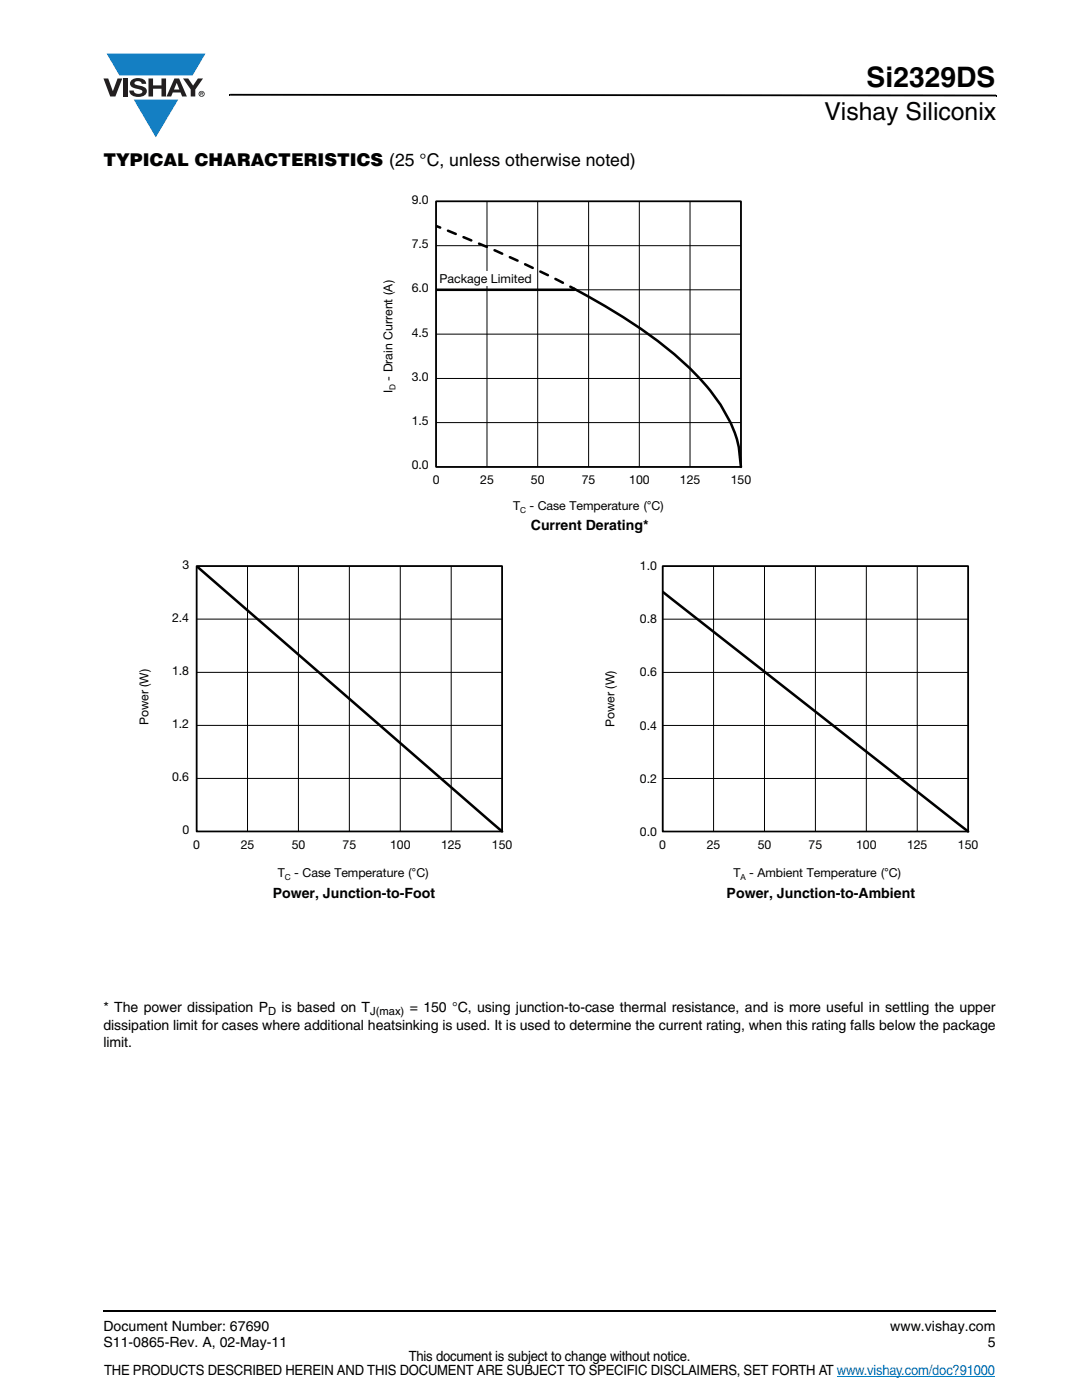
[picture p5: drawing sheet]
<svg xmlns="http://www.w3.org/2000/svg" width="216mm" height="279mm" viewBox="0 0 216 279" stroke-linecap="round" stroke-linejoin="round" font-family="sans-serif">
<defs><g id="words">
<text font-size="5.6" x="172.9" y="17.4">Si2329DS</text>
<text font-size="4.9" x="164.5" y="24">Vishay Siliconix</text>
<text font-size="3.5" x="20.6" y="33">TYPICAL CHARACTERISTICS (25 °C, unless otherwise noted)</text>
<g font-size="2.8">
<text x="105.9" y="105.9">Current Derating*</text>
<text x="54.4" y="179.2">Power, Junction-to-Foot</text>
<text x="145" y="179.3">Power, Junction-to-Ambient</text>
<text x="20.6" y="202">* The power dissipation P</text>
<text x="56.2" y="202">is based on T</text>
<text x="81.8" y="202">= 150 °C, using junction-to-case thermal resistance, and is more useful in settling the upper</text>
<text x="20.6" y="205.5">dissipation limit for cases where additional heatsinking is used. It is used to determine the current rating, when this rating falls below the package</text>
<text x="20.6" y="209">limit.</text>
<text x="20.6" y="265.6">Document Number: 67690</text>
<text x="20.6" y="268.8">S11-0865-Rev. A, 02-May-11</text>
<text x="177.7" y="265.6">www.vishay.com</text>
<text x="197.1" y="268.8">5</text>
<text x="20.8" y="274.4">THE PRODUCTS DESCRIBED HEREIN AND THIS DOCUMENT ARE SUBJECT TO SPECIFIC DISCLAIMERS, SET FORTH AT www.vishay.com/doc?91000</text>
<text x="81.6" y="271.6">This document is subject to change without notice.</text>
</g>
<g font-size="2.5">
<text x="82.1" y="40.7">9.0</text>
<text x="82.1" y="49.5">7.5</text>
<text x="82.1" y="58.3">6.0</text>
<text x="87.7" y="56.4">Package Limited</text>
<text x="82.1" y="67.2">4.5</text>
<text x="78.3" y="75.9" transform="rotate(-90 78.3 75.9)">- Drain Current (A)</text>
<text x="82.1" y="76">3.0</text>
<text x="78.3" y="78.4" transform="rotate(-90 78.3 78.4)">I</text>
<text x="82.1" y="84.8">1.5</text>
<text x="82.1" y="93.7">0.0</text>
<text x="86.4" y="96.7">0</text>
<text x="95.8" y="96.7">25</text>
<text x="102.4" y="101.7">T</text>
<text x="105.6" y="101.7">- Case Temperature (°C)</text>
<text x="106" y="96.7">50</text>
<text x="116.1" y="96.7">75</text>
<text x="125.5" y="96.7">100</text>
<text x="135.7" y="96.7">125</text>
<text x="145.8" y="96.7">150</text>
<text x="36.4" y="113.5">3</text>
<text x="127.7" y="113.8">1.0</text>
<text x="34.3" y="124.1">2.4</text>
<text x="127.7" y="124.4">0.8</text>
<text x="34.3" y="134.6">1.8</text>
<text x="127.7" y="135">0.6</text>
<text x="29.6" y="144.7" transform="rotate(-90 29.6 144.7)">Power (W)</text>
<text x="34.3" y="145.2">1.2</text>
<text x="122.6" y="145.1" transform="rotate(-90 122.6 145.1)">Power (W)</text>
<text x="127.7" y="145.6">0.4</text>
<text x="34.3" y="155.8">0.6</text>
<text x="127.7" y="156.2">0.2</text>
<text x="36.4" y="166.4">0</text>
<text x="127.7" y="166.8">0.0</text>
<text x="38.6" y="169.5">0</text>
<text x="48" y="169.5">25</text>
<text x="58.2" y="169.5">50</text>
<text x="68.4" y="169.5">75</text>
<text x="77.8" y="169.5">100</text>
<text x="88" y="169.5">125</text>
<text x="98.2" y="169.5">150</text>
<text x="131.6" y="169.5">0</text>
<text x="141" y="169.5">25</text>
<text x="151.2" y="169.5">50</text>
<text x="161.4" y="169.5">75</text>
<text x="170.8" y="169.5">100</text>
<text x="181" y="169.5">125</text>
<text x="191.2" y="169.5">150</text>
<text x="55.5" y="175">T</text>
<text x="58.7" y="175">- Case Temperature (°C)</text>
<text x="146.3" y="175">T</text>
<text x="149.5" y="175">- Ambient Temperature (°C)</text>
</g>
<g font-size="2.2">
<text x="53.5" y="202.6">D</text>
<text x="73.9" y="202.6">J(max)</text>
</g>
<g font-size="1.7">
<text x="78.9" y="77.8" transform="rotate(-90 78.9 77.8)">D</text>
<text x="103.8" y="102.3">C</text>
<text x="56.9" y="175.6">C</text>
<text x="147.7" y="175.6">A</text>
</g>
</g></defs>
<path d="M20.5 261.5h.1v.4h-.1z" fill="#000"/>
<path d="M20.6 261.7h178.2" fill="none" stroke="#000" stroke-width=".36"/>
<path d="M20.6 10.7h20.4v16.7h-20.4z" fill="#fff"/>
<g fill="#147fc3">
<path d="M21.3 10.7h19.7l-2.6 4.4h-1.1h-13.5z"/>
<path d="M26.7 19.9h8.9l-4.5 7.5z"/>
</g>
<g fill="#231f20">
<path d="M20.6 15.7h1l.9 2.5 1-2.5h.9l-1.4 3.6h-1z"/>
<path d="M24.6 15.7h.9v3.6h-.9z"/>
<path d="M26.3 16a2.1 2.1 0 0 1 2.8 .3l.1 .4h-.9a.79 .79 0 0 0-.7-.5 .79 .79 0 0 0-.8 .4l.3 .3 1 .2a1.08 1.08 0 0 1 1.2 1.1 1.08 1.08 0 0 1-1.1 1.1 1.73 1.73 0 0 1-2.4-1.2h.9a.96 .96 0 0 0 .8 .6 .96 .96 0 0 0 .9-.4 1.31 1.31 0 0 0-1.2-.6 1.03 1.03 0 0 1-1.1-.6 1.03 1.03 0 0 1 .2-1.1z"/>
<path d="M29.6 15.7h.9v1.3h1.7v-1.3h.9v3.6h-.9v-1.6h-1.7v1.6h-.9z"/>
<path d="M36.5 15.7h1.1l.9 1.4 1-1.4h1l-1.5 2.2v1.4h-.9v-1.4z"/>
<path d="M35.3 16.5l.5 1.4h-1.1zM34.8 15.7l-1.6 3.6h1l.3-.8h1.5l.3 .8h1l-1.6-3.6z"/>
<path d="M39.8 18.7a.46 .46 0 0 1 .9 0 .46 .46 0 0 1-.9 0zM39.6 18.7a.6 .6 0 0 0 1.2 0 .6 .6 0 0 0-1.2 0z"/>
<path d="M40.1 18.5h.2v.2h-.2zM40 18.4v.7h.1v-.3l.4 .3-.2-.3 .2-.2-.1-.2z"/>
</g>
<path d="M45.7 18.7h.2v.4h-.2zM45.9 18.7l152.9 .2v.3l-152.9-.1zM198.8 18.9h.1v.3h-.1z" fill="#000"/>
<path d="M167 274.6h31.5" fill="none" stroke="#007ec4" stroke-width=".2"/>
<g fill="#fff">
<path d="M76.3 38.6h74.3v64h-74.3z"/>
<path d="M87 40.2h60.8v53h-60.8z"/>
</g>
<path d="M87 57.8h60.8M87 49h60.8M87 40.2v53h60.8v-53h-60.8M97.2 40.2v53M107.3 40.2v53M117.5 40.2v53M127.6 40.2v53M137.7 40.2v53M87 75.5h60.8M87 66.7h60.8M87 84.3h60.8" fill="none" stroke="#000" stroke-width=".2"/>
<path d="M87 40.2h60.8v53h-60.8z" fill="none" stroke="#000" stroke-width=".34"/>
<path d="M87 45.1l.8 .3M87 57.8h27.6M113.8 57.2a111.3 111.3 0 0 1 23 15.5 37.4 37.4 0 0 1 9.8 13.7l.8 2.8 .4 4" fill="none" stroke="#000" stroke-width=".51"/>
<path d="M89.4 46l1.7 .7a269.3 269.3 0 0 1 22 10.1" fill="none" stroke="#000" stroke-width=".51" stroke-dasharray="1.7 1.7"/>
<g fill="#fff">
<path d="M88.1 54.1h18.5v3h-18.5z"/>
<path d="M27.6 111.4h74.6v64.6h-74.6z"/>
<path d="M39.2 113h61v52.9h-61z"/>
</g>
<path d="M39.2 113h61v52.9h-61zM49.4 113v52.9M59.5 113v52.9M69.7 113v52.9M79.9 113v52.9M90 113v52.9M39.2 134.2h61M39.2 123.6h61M39.2 155.4h61M39.2 144.8h61" fill="none" stroke="#000" stroke-width=".2"/>
<path d="M39.2 113h61v52.9h-61z" fill="none" stroke="#000" stroke-width=".34"/>
<path d="M39.2 113l61 52.9" fill="none" stroke="#000" stroke-width=".51"/>
<g fill="#fff">
<path d="M120.6 111.8h74.6v64.2h-74.6z"/>
<path d="M132.2 113h61v52.9h-61z"/>
</g>
<path d="M132.2 113h61v52.9h-61zM142.4 113v52.9M152.5 113v52.9M162.7 113v52.9M172.9 113v52.9M183 113v52.9M132.2 134.2h61M132.2 123.6h61M132.2 155.4h61M132.2 144.8h61" fill="none" stroke="#000" stroke-width=".2"/>
<path d="M132.2 113h61v52.9h-61z" fill="none" stroke="#000" stroke-width=".34"/>
<path d="M132.2 118.1l61 47.8" fill="none" stroke="#000" stroke-width=".51"/>
<use href="#words"/>
</svg>
